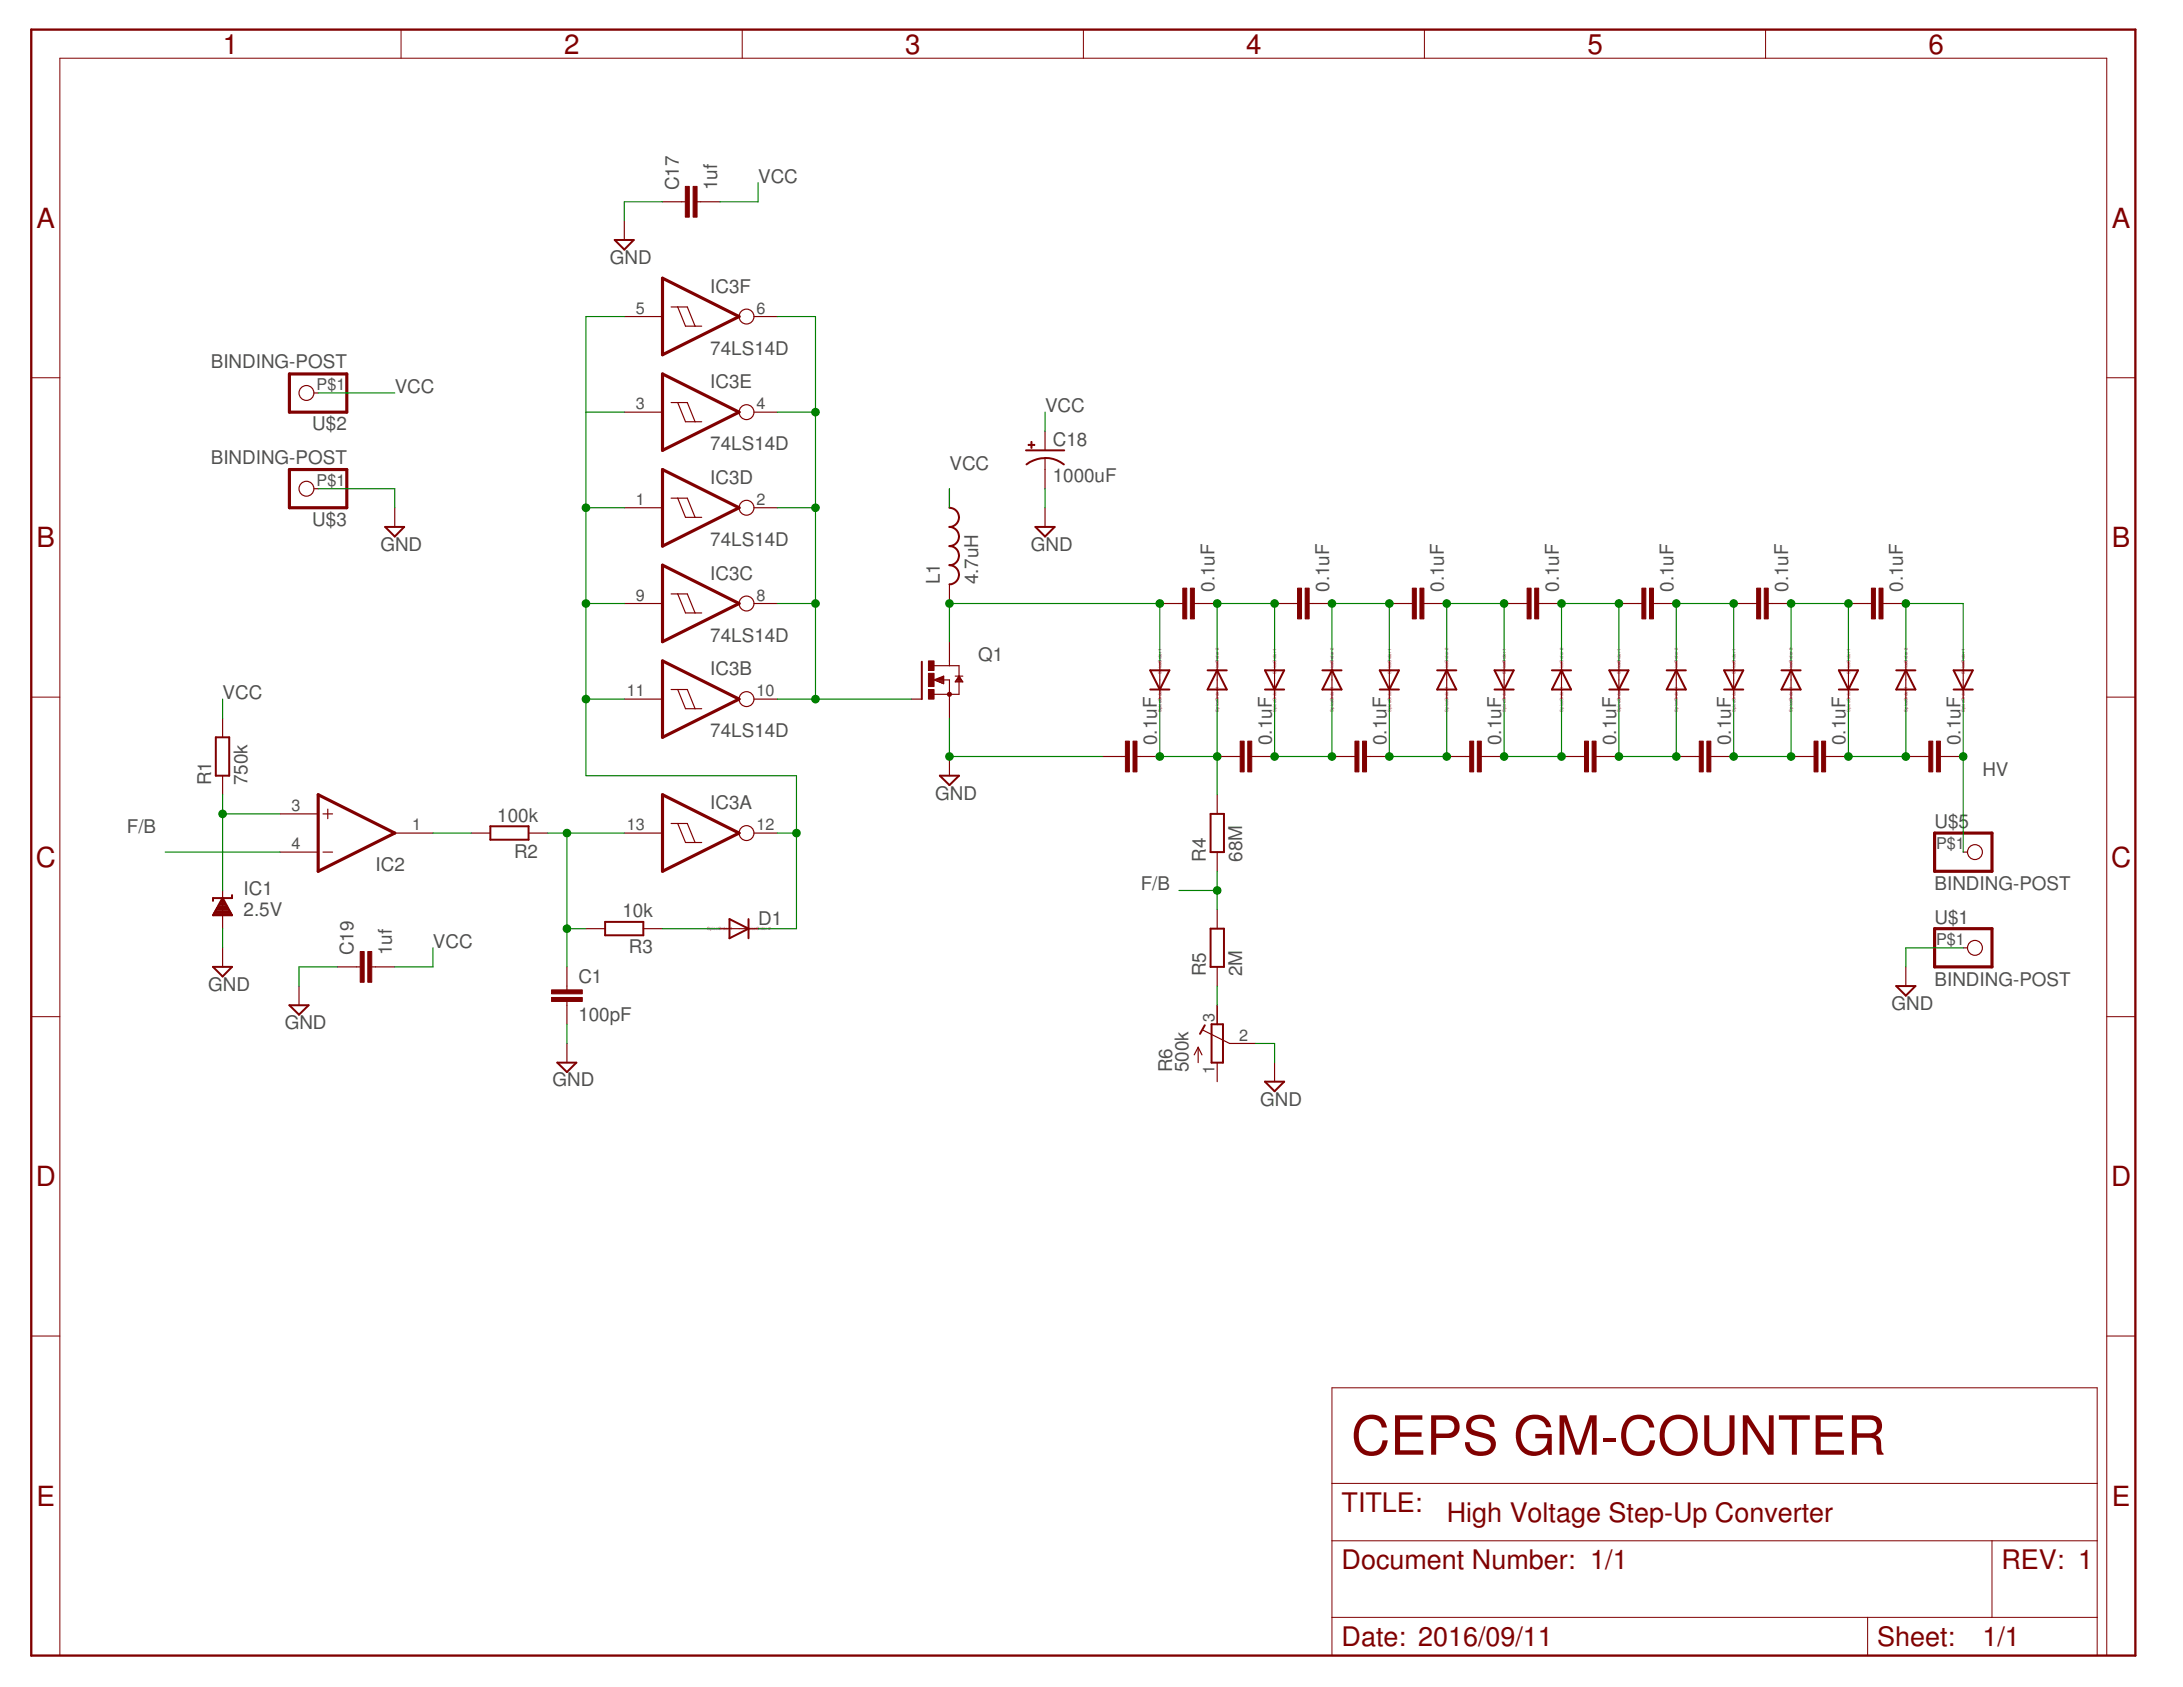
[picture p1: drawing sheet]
<svg xmlns="http://www.w3.org/2000/svg" width="279mm" height="216mm" viewBox="0 0 279 216" stroke-linecap="round" stroke-linejoin="round" font-family="sans-serif">
<defs><g id="words">
<text font-size="6.9" fill="#800000" x="172.9" y="186.2">CEPS GM-COUNTER</text>
<g font-size="3.6" fill="#800000">
<text x="28.5" y="6.9">1</text>
<text x="72.2" y="6.9">2</text>
<text x="115.9" y="6.9">3</text>
<text x="159.5" y="6.9">4</text>
<text x="203.2" y="6.9">5</text>
<text x="246.8" y="6.9">6</text>
<text x="4.7" y="29.1">A</text>
<text x="270.3" y="29.1">A</text>
<text x="4.7" y="70">B</text>
<text x="270.3" y="70">B</text>
<text x="4.6" y="110.9">C</text>
<text x="270.2" y="110.9">C</text>
<text x="4.6" y="151.8">D</text>
<text x="270.2" y="151.8">D</text>
<text x="4.7" y="192.7">E</text>
<text x="270.3" y="192.7">E</text>
</g>
<g font-size="3.5" fill="#800000">
<text x="171.7" y="193.5">TITLE:</text>
<text x="185.2" y="194.7">High Voltage Step-Up Converter</text>
<text x="171.7" y="200.9">Document Number: 1/1</text>
<text x="256.2" y="200.9">REV: 1</text>
<text x="171.7" y="210.7">Date: 2016/09/11</text>
<text x="240.3" y="210.7">Sheet:</text>
<text x="253.7" y="210.7">1/1</text>
</g>
<g font-size="2.4" fill="#505050">
<text x="97" y="23.4">VCC</text>
<text x="86.9" y="24.3" transform="rotate(-90 86.9 24.3)">C17</text>
<text x="91.8" y="24.3" transform="rotate(-90 91.8 24.3)">1uf</text>
<text x="78.1" y="33.8">GND</text>
<text x="90.9" y="37.4">IC3F</text>
<text x="27" y="47.1">BINDING-POST</text>
<text x="90.9" y="45.4">74LS14D</text>
<text x="50.5" y="50.3">VCC</text>
<text x="90.9" y="49.7">IC3E</text>
<text x="133.8" y="52.7">VCC</text>
<text x="27" y="59.4">BINDING-POST</text>
<text x="40" y="55.1">U$2</text>
<text x="90.9" y="57.6">74LS14D</text>
<text x="134.7" y="57">C18</text>
<text x="90.9" y="61.9">IC3D</text>
<text x="121.5" y="60.1">VCC</text>
<text x="134.7" y="61.7">1000uF</text>
<text x="40" y="67.3">U$3</text>
<text x="48.7" y="70.5">GND</text>
<text x="90.9" y="69.9">74LS14D</text>
<text x="131.9" y="70.5">GND</text>
<text x="90.9" y="74.2">IC3C</text>
<text x="120.3" y="74.8" transform="rotate(-90 120.3 74.8)">L1</text>
<text x="125.2" y="74.8" transform="rotate(-90 125.2 74.8)">4.7uH</text>
<text x="155.4" y="75.8" transform="rotate(-90 155.4 75.8)">0.1uF</text>
<text x="170.1" y="75.8" transform="rotate(-90 170.1 75.8)">0.1uF</text>
<text x="184.8" y="75.8" transform="rotate(-90 184.8 75.8)">0.1uF</text>
<text x="199.5" y="75.8" transform="rotate(-90 199.5 75.8)">0.1uF</text>
<text x="214.2" y="75.8" transform="rotate(-90 214.2 75.8)">0.1uF</text>
<text x="228.9" y="75.8" transform="rotate(-90 228.9 75.8)">0.1uF</text>
<text x="243.6" y="75.8" transform="rotate(-90 243.6 75.8)">0.1uF</text>
<text x="90.9" y="82.1">74LS14D</text>
<text x="28.5" y="89.5">VCC</text>
<text x="90.9" y="86.4">IC3B</text>
<text x="125.2" y="84.6">Q1</text>
<text x="90.9" y="94.4">74LS14D</text>
<text x="148.1" y="95.3" transform="rotate(-90 148.1 95.3)">0.1uF</text>
<text x="162.8" y="95.3" transform="rotate(-90 162.8 95.3)">0.1uF</text>
<text x="177.5" y="95.3" transform="rotate(-90 177.5 95.3)">0.1uF</text>
<text x="192.1" y="95.3" transform="rotate(-90 192.1 95.3)">0.1uF</text>
<text x="206.8" y="95.3" transform="rotate(-90 206.8 95.3)">0.1uF</text>
<text x="221.5" y="95.3" transform="rotate(-90 221.5 95.3)">0.1uF</text>
<text x="236.2" y="95.3" transform="rotate(-90 236.2 95.3)">0.1uF</text>
<text x="250.9" y="95.3" transform="rotate(-90 250.9 95.3)">0.1uF</text>
<text x="27" y="100.5" transform="rotate(-90 27 100.5)">R1</text>
<text x="31.7" y="100.5" transform="rotate(-90 31.7 100.5)">750k</text>
<text x="253.7" y="99.3">HV</text>
<text x="16.2" y="106.6">F/B</text>
<text x="63.7" y="105.1">100k</text>
<text x="90.9" y="103.5">IC3A</text>
<text x="119.7" y="102.3">GND</text>
<text x="247.6" y="106">U$5</text>
<text x="48.1" y="111.5">IC2</text>
<text x="65.8" y="109.8">R2</text>
<text x="146" y="114">F/B</text>
<text x="154.3" y="110.3" transform="rotate(-90 154.3 110.3)">R4</text>
<text x="159" y="110.3" transform="rotate(-90 159 110.3)">68M</text>
<text x="247.6" y="114">BINDING-POST</text>
<text x="31.2" y="117.3">2.5V</text>
<text x="31.2" y="114.6">IC1</text>
<text x="79.7" y="117.4">10k</text>
<text x="97" y="118.4">D1</text>
<text x="247.6" y="118.2">U$1</text>
<text x="45.3" y="122.3" transform="rotate(-90 45.3 122.3)">C19</text>
<text x="50.2" y="122.3" transform="rotate(-90 50.2 122.3)">1uf</text>
<text x="55.4" y="121.3">VCC</text>
<text x="74" y="125.8">C1</text>
<text x="80.5" y="122">R3</text>
<text x="154.3" y="125" transform="rotate(-90 154.3 125)">R5</text>
<text x="159" y="125" transform="rotate(-90 159 125)">2M</text>
<text x="26.6" y="126.8">GND</text>
<text x="36.4" y="131.7">GND</text>
<text x="74" y="130.7">100pF</text>
<text x="242.1" y="129.3">GND</text>
<text x="247.6" y="126.2">BINDING-POST</text>
<text x="150" y="137.2" transform="rotate(-90 150 137.2)">R6</text>
<text x="152.1" y="137.2" transform="rotate(-90 152.1 137.2)">500k</text>
<text x="70.7" y="139">GND</text>
<text x="161.3" y="141.5">GND</text>
</g>
<g font-size="2.1" fill="#505050">
<text x="81.4" y="40.2">5</text>
<text x="96.8" y="40.2">6</text>
<text x="40.5" y="50">P$1</text>
<text x="81.4" y="52.4">3</text>
<text x="96.8" y="52.4">4</text>
<text x="40.5" y="62.2">P$1</text>
<text x="81.4" y="64.6">1</text>
<text x="96.8" y="64.6">2</text>
<text x="81.4" y="76.9">9</text>
<text x="96.8" y="76.9">8</text>
<text x="80.2" y="89.1">11</text>
<text x="96.8" y="89.1">10</text>
<text x="37.3" y="103.8">3</text>
<text x="52.8" y="106.3">1</text>
<text x="80.2" y="106.3">13</text>
<text x="96.8" y="106.3">12</text>
<text x="37.3" y="108.7">4</text>
<text x="247.8" y="108.7">P$1</text>
<text x="247.8" y="121">P$1</text>
<text x="155.4" y="130.7" transform="rotate(-90 155.4 130.7)">3</text>
<text x="155.4" y="137.5" transform="rotate(-90 155.4 137.5)">1</text>
<text x="158.6" y="133.2">2</text>
</g>
<g font-size=".6" fill="#800080">
<text x="148.7" y="86.2" transform="rotate(-90 148.7 86.2)">SpiceOrder 1</text>
<text x="156" y="88.1" transform="rotate(-90 156 88.1)">1</text>
<text x="156" y="86.2" transform="rotate(-90 156 86.2)">SpiceOrder 2</text>
<text x="163.3" y="86.2" transform="rotate(-90 163.3 86.2)">SpiceOrder 1</text>
<text x="170.7" y="88.1" transform="rotate(-90 170.7 88.1)">1</text>
<text x="170.7" y="86.2" transform="rotate(-90 170.7 86.2)">SpiceOrder 2</text>
<text x="178" y="86.2" transform="rotate(-90 178 86.2)">SpiceOrder 1</text>
<text x="185.4" y="88.1" transform="rotate(-90 185.4 88.1)">1</text>
<text x="185.4" y="86.2" transform="rotate(-90 185.4 86.2)">SpiceOrder 2</text>
<text x="192.7" y="86.2" transform="rotate(-90 192.7 86.2)">SpiceOrder 1</text>
<text x="200.1" y="88.1" transform="rotate(-90 200.1 88.1)">1</text>
<text x="200.1" y="86.2" transform="rotate(-90 200.1 86.2)">SpiceOrder 2</text>
<text x="207.4" y="86.2" transform="rotate(-90 207.4 86.2)">SpiceOrder 1</text>
<text x="214.7" y="88.1" transform="rotate(-90 214.7 88.1)">1</text>
<text x="214.7" y="86.2" transform="rotate(-90 214.7 86.2)">SpiceOrder 2</text>
<text x="222.1" y="86.2" transform="rotate(-90 222.1 86.2)">SpiceOrder 1</text>
<text x="229.4" y="88.1" transform="rotate(-90 229.4 88.1)">1</text>
<text x="229.4" y="86.2" transform="rotate(-90 229.4 86.2)">SpiceOrder 2</text>
<text x="236.8" y="86.2" transform="rotate(-90 236.8 86.2)">SpiceOrder 1</text>
<text x="244.1" y="88.1" transform="rotate(-90 244.1 88.1)">1</text>
<text x="244.1" y="86.2" transform="rotate(-90 244.1 86.2)">SpiceOrder 2</text>
<text x="251.5" y="86.2" transform="rotate(-90 251.5 86.2)">SpiceOrder 1</text>
<text x="148.7" y="91.1" transform="rotate(-90 148.7 91.1)">SpiceOrder 2</text>
<text x="156" y="91.1" transform="rotate(-90 156 91.1)">SpiceOrder</text>
<text x="163.3" y="91.1" transform="rotate(-90 163.3 91.1)">SpiceOrder 2</text>
<text x="170.7" y="91.1" transform="rotate(-90 170.7 91.1)">SpiceOrder</text>
<text x="178" y="91.1" transform="rotate(-90 178 91.1)">SpiceOrder 2</text>
<text x="185.4" y="91.1" transform="rotate(-90 185.4 91.1)">SpiceOrder</text>
<text x="192.7" y="91.1" transform="rotate(-90 192.7 91.1)">SpiceOrder 2</text>
<text x="200.1" y="91.1" transform="rotate(-90 200.1 91.1)">SpiceOrder</text>
<text x="207.4" y="91.1" transform="rotate(-90 207.4 91.1)">SpiceOrder 2</text>
<text x="214.7" y="91.1" transform="rotate(-90 214.7 91.1)">SpiceOrder</text>
<text x="222.1" y="91.1" transform="rotate(-90 222.1 91.1)">SpiceOrder 2</text>
<text x="229.4" y="91.1" transform="rotate(-90 229.4 91.1)">SpiceOrder</text>
<text x="236.8" y="91.1" transform="rotate(-90 236.8 91.1)">SpiceOrder 2</text>
<text x="244.1" y="91.1" transform="rotate(-90 244.1 91.1)">SpiceOrder</text>
<text x="251.5" y="91.1" transform="rotate(-90 251.5 91.1)">SpiceOrder 2</text>
<text x="90.5" y="119">SpiceOrder</text>
<text x="93.5" y="119">1</text>
<text x="95.4" y="119">SpiceOrder 2</text>
</g>
</g></defs>
<g fill="none" stroke="#800000" stroke-width=".25">
<path d="M78.7 30.7h2.4l-1.2 1.2zM131.3 57.6h4.9M131.4 59.4a3.9 3.9 0 0 1 4.8 0M49.3 67.4h2.4l-1.2 1.3zM121.5 65a1.23 1.23 0 0 1 1.2 1.2 1.23 1.23 0 0 1-1.2 1.2 1.23 1.23 0 0 1 1.2 1.3 1.23 1.23 0 0 1-1.2 1.2 1.22 1.22 0 0 1 1.2 1.2 1.22 1.22 0 0 1-1.2 1.2 1.23 1.23 0 0 1 1.2 1.3 1.23 1.23 0 0 1-1.2 1.2M132.5 67.4h2.5l-1.2 1.3zM27.6 94.4h1.7v4.9h-1.7zM118 84.7v4.8M120.3 99.3h2.4l-1.2 1.2zM147.2 85.8h2.5l-1.3 2.4zM147.2 88.2h2.5M154.6 85.8h2.4"/>
<path d="M155.8 85.8l1.2 2.4h-2.4zM161.9 88.2h2.5M161.9 85.8h2.5l-1.3 2.4zM169.2 85.8h2.5M170.5 85.8l1.2 2.4h-2.5zM176.6 88.2h2.4M176.6 85.8h2.4l-1.2 2.4zM183.9 85.8h2.5M185.2 85.8l1.2 2.4h-2.5zM191.3 88.2h2.4M191.3 85.8h2.4l-1.2 2.4zM198.6 85.8h2.5"/>
<path d="M199.9 85.8l1.2 2.4h-2.5zM206 88.2h2.4M206 85.8h2.4l-1.2 2.4zM213.3 85.8h2.5M214.5 85.8l1.3 2.4h-2.5zM220.7 88.2h2.4M220.7 85.8h2.4l-1.2 2.4zM228 85.8h2.5M229.2 85.8l1.3 2.4h-2.5zM235.4 88.2h2.4M235.4 85.8h2.4l-1.2 2.4zM242.7 85.8h2.5"/>
<path d="M243.9 85.8l1.3 2.4h-2.5zM250 88.2h2.5M250 85.8h2.5l-1.2 2.4zM27.3 117.1h2.4M27.4 116.8h2.1M27.5 116.6h1.9M27.6 116.4h1.7M27.8 116.2h1.4M27.9 116h1.2M28 115.8h1M28.1 115.6h.7M28.2 115.4h.5"/>
<path d="M28.4 115.1h.2M28.5 114.9l1.2 2.2h-2.4zM29.7 114.6v.3h-2.4v.4M62.8 105.7h4.8v1.8h-4.8zM77.4 118h4.9v1.7h-4.9zM93.4 117.6l2.4 1.3-2.4 1.2zM95.8 117.6v2.5M154.9 118.9h1.8v4.8h-1.8zM154.9 104.2h1.8v4.9h-1.8zM27.3 123.7h2.4l-1.2 1.3zM37 128.7h2.5l-1.2 1.2zM71.3 136h2.5l-1.2 1.2z"/>
<path d="M154.2 131.2l-.6 1.1M155.1 131.1h1.4v4.9h-1.4zM161.9 138.4h2.5l-1.3 1.3zM242.7 126.2h2.5l-1.3 1.2z"/>
</g>
<g fill="none" stroke="#800000" stroke-width=".15">
<path d="M79.9 28.3v2.4M84.8 25.8h2.9M85.9 39.3h2.1l1 2.4M86.7 39.3l1 2.4h2.1M89.2 25.8h2.9M40.2 50.3h.5M79.9 52.7h4.9M79.9 40.5h4.9M85.9 51.5h2.1l1 2.5M86.7 51.5l1 2.5h2.1M96.5 52.7h3M96.5 40.5h3"/>
<path d="M133.8 55.2v2.4M133.8 58.6v3.9M40.2 62.5h.5M50.5 65v2.4M79.9 77.2h4.9M79.9 65h4.9M85.9 76h2.1l1 2.4M85.9 63.8h2.1l1 2.4M86.7 76l1 2.4h2.1M86.7 63.8l1 2.4h2.1M96.5 77.2h3M96.5 65h3"/>
<path d="M121.5 62.5v2.5M121.5 74.8v2.4M133.8 65v2.4M148.4 77.2h3M152.8 77.2h3M163.1 77.2h3M167.5 77.2h3M177.8 77.2h3M182.2 77.2h3M192.5 77.2h3M196.9 77.2h3M207.2 77.2h2.9"/>
<path d="M211.6 77.2h2.9M221.9 77.2h2.9M226.3 77.2h2.9M236.6 77.2h2.9M241 77.2h2.9M28.5 91.9v2.5M28.5 99.3v2.4M79.9 89.5h4.9M85.9 88.2h2.1l1 2.5M86.7 88.2l1 2.5h2.1M96.5 89.5h3M116.6 89.5h1.4"/>
<path d="M119.5 87l1.3-.5v1zM119.6 85.2h3.1v1.3M119.7 87.1h1.1M119.7 87h1.1M120 87.2h.8M120 86.8h.8M120.2 87.3h.6M120.3 86.7h.5M120.5 87.4h.3M120.6 86.6h.2M120.6 87h.9v4.9M121.5 82.1v3.1"/>
<path d="M121.5 96.8v2.5M122.3 86.5h.9M122.3 87.2h.9M122.4 87.1h.7M122.5 87h.5M122.5 86.8h.4M122.6 86.7h.3M122.7 86.6h.1M122.7 87.1v1.8h-3.2M122.7 86.5l.5 .8h-.9zM141.1 96.8h2.9M145.5 96.8h2.9"/>
<path d="M148.4 84.6v4.9M155.8 96.8h2.9M155.8 84.6v4.9M160.2 96.8h2.9M163.1 84.6v4.9M170.5 96.8h2.9M170.5 84.6v4.9M174.9 96.8h2.9M177.8 84.6v4.9M185.2 96.8h2.9M185.2 84.6v4.9M189.6 96.8h2.9"/>
<path d="M192.5 84.6v4.9M199.9 96.8h2.9M199.9 84.6v4.9M204.3 96.8h2.9M207.2 84.6v4.9M214.5 96.8h3M214.5 84.6v4.9M218.9 96.8h3M221.9 84.6v4.9M229.2 96.8h3M229.2 84.6v4.9M233.6 96.8h3"/>
<path d="M236.6 84.6v4.9M243.9 96.8h3M243.9 84.6v4.9M248.3 96.8h3M251.3 84.6v4.9M28.5 114v4.9M35.8 104.2h4.9M35.8 109.1h4.9M41.3 104.2h1.3M41.3 109.1h1.3M42 103.5v1.3M50.5 106.6h4.9"/>
<path d="M60.3 106.6h2.5M67.6 106.6h2.5M75 118.9h2.4M79.9 106.6h4.9M82.3 118.9h2.5M85.9 105.4h2.1l1 2.4M86.7 105.4l1 2.4h2.1M92.1 118.9h4.9M96.5 106.6h3M155.8 101.7v2.5M155.8 109.1v2.4M155.8 116.4v2.5"/>
<path d="M251.3 109.1h.5M28.5 121.3v2.4M38.3 126.2v2.5M43.2 123.7h2.9M47.6 123.7h2.9M72.6 123.7v3M72.6 128.1v3M72.6 133.5v2.5M153.4 134v2M153.4 134l-.6 1M153.4 134l.4 1M154 131.8l3.4 1.7h3.3"/>
<path d="M155.8 123.7v2.5M155.8 128.7v2.4M155.8 136v2.4M163.1 136v2.4M243.9 123.7v2.5M251.3 121.3h.5"/>
<circle cx="39.2" cy="50.3" r=".95"/>
<circle cx="95.5" cy="40.5" r=".95"/>
<circle cx="95.5" cy="52.7" r=".95"/>
<circle cx="39.2" cy="62.5" r=".95"/>
<circle cx="95.5" cy="65" r=".95"/>
<circle cx="95.5" cy="77.2" r=".95"/>
<circle cx="95.5" cy="89.5" r=".95"/>
<circle cx="95.5" cy="106.6" r=".95"/>
<circle cx="252.8" cy="109.1" r=".95"/>
<circle cx="252.8" cy="121.3" r=".95"/>
</g>
<g fill="#800000" stroke="#800000" stroke-width=".13">
<path d="M70.6 127.7h3.9v.5h-3.9z"/>
<path d="M70.6 126.7h3.9v.5h-3.9z"/>
<path d="M118.8 88.2h.7v1.3h-.7z"/>
<path d="M118.8 84.6h.7v1.2h-.7z"/>
<path d="M118.8 86.2h.7v1.7h-.7z"/>
<path d="M145 94.8h.5v4h-.5z"/>
<path d="M144 94.8h.5v4h-.5z"/>
<path d="M152.4 75.3h.5v3.9h-.5z"/>
<path d="M151.4 75.3h.5v3.9h-.5z"/>
<path d="M159.7 94.8h.5v4h-.5z"/>
<path d="M158.7 94.8h.5v4h-.5z"/>
<path d="M167 75.3h.6v3.9h-.6z"/>
<path d="M166.1 75.3h.5v3.9h-.5z"/>
<path d="M174.4 94.8h.5v4h-.5z"/>
<path d="M173.4 94.8h.5v4h-.5z"/>
<path d="M181.7 75.3h.5v3.9h-.5z"/>
<path d="M180.8 75.3h.5v3.9h-.5z"/>
<path d="M189.1 94.8h.5v4h-.5z"/>
<path d="M188.1 94.8h.5v4h-.5z"/>
<path d="M196.4 75.3h.5v3.9h-.5z"/>
<path d="M195.5 75.3h.5v3.9h-.5z"/>
<path d="M203.8 94.8h.5v4h-.5z"/>
<path d="M202.8 94.8h.5v4h-.5z"/>
<path d="M211.1 75.3h.5v3.9h-.5z"/>
<path d="M210.1 75.3h.6v3.9h-.6z"/>
<path d="M218.5 94.8h.5v4h-.5z"/>
<path d="M217.5 94.8h.5v4h-.5z"/>
<path d="M225.8 75.3h.5v3.9h-.5z"/>
<path d="M224.8 75.3h.5v3.9h-.5z"/>
<path d="M233.2 94.8h.5v4h-.5z"/>
<path d="M232.2 94.8h.5v4h-.5z"/>
<path d="M240.5 75.3h.5v3.9h-.5z"/>
<path d="M239.5 75.3h.5v3.9h-.5z"/>
<path d="M247.8 94.8h.5v4h-.5z"/>
<path d="M246.9 94.8h.5v4h-.5z"/>
<path d="M88.7 23.9h.5v3.9h-.5z"/>
<path d="M87.7 23.9h.5v3.9h-.5z"/>
<path d="M131.6 56.9h.8v.1h-.8z"/>
<path d="M132 56.5h.1v.9h-.1z"/>
<path d="M47.1 121.8h.5v3.9h-.5z"/>
<path d="M46.1 121.8h.5v3.9h-.5z"/>
</g>
<g fill="none" stroke="#800000" stroke-width=".4">
<path d="M84.8 35.6l9.8 4.9-9.8 4.9zM37 47.9h7.4v4.8h-7.4zM84.8 47.9l9.8 4.8-9.8 4.9zM37 60.1h7.4v4.9h-7.4zM84.8 60.1l9.8 4.9-9.8 4.9zM84.8 72.3l9.8 4.9-9.8 4.9zM84.8 84.6l9.8 4.9-9.8 4.9zM40.7 101.7l9.8 4.9-9.8 4.9zM84.8 101.7l9.8 4.9-9.8 4.9zM247.6 106.6h7.4v4.9h-7.4zM247.6 118.9h7.4v4.8h-7.4z"/>
<circle cx="121.5" cy="88.9" r=".13"/>
</g>
<path d="M4 3.8h269.3v208.1h-269.3z" fill="none" stroke="#800000" stroke-width=".3"/>
<g fill="none" stroke="#800000" stroke-width=".13">
<path d="M51.3 3.8v3.7M95 3.8v3.7M138.7 3.8v3.7M182.3 3.8v3.7M226 3.8v3.7M4 48.3h3.7M269.6 48.3h3.7M4 89.2h3.7M269.6 89.2h3.7M4 130.1h3.7M269.6 130.1h3.7M4 171h3.7"/>
<path d="M170.5 177.6h97.9v34.3h-97.9zM269.6 171h3.7M170.5 197.2h97.9M170.5 189.8h97.9M255 197.2v9.8M7.7 211.9v-204.4h261.9v204.4M170.5 207h97.9M239 207v4.9"/>
</g>
<g fill="none" stroke="#008000" stroke-width=".15">
<path d="M84.8 25.8h-4.9v2.5M97 23.4v2.4h-4.9M40.7 50.3h9.8M75 52.7h4.9M79.9 40.5h-4.9v58.8h26.9v19.6h-4.9M99.5 40.5h4.9v49M99.5 52.7h4.9M133.8 52.7v2.5M40.7 62.5h9.8v2.5M75 65h4.9M75 77.2h4.9M99.5 65h4.9"/>
<path d="M99.5 77.2h4.9M121.5 62.5v2.5M133.8 62.5v2.5M28.5 89.5v2.4M75 89.5h4.9M99.5 89.5h17.1M121.5 82.1v-4.9h26.9v7.4M121.5 91.9v4.9h19.6M148.4 89.5v7.3h7.4M155.8 84.6v-7.4h7.3v7.4M155.8 89.5v12.2M163.1 89.5v7.3h7.4v-7.3"/>
<path d="M170.5 84.6v-7.4h7.3v7.4M177.8 89.5v7.3h7.4v-7.3M185.2 84.6v-7.4h7.3v7.4M192.5 89.5v7.3h7.4v-7.3M199.9 84.6v-7.4h7.3v7.4M207.2 89.5v7.3h7.3v-7.3M214.5 84.6v-7.4h7.4v7.4M221.9 89.5v7.3h7.3v-7.3M229.2 84.6v-7.4h7.4v7.4M236.6 89.5v7.3h7.3v-7.3M243.9 84.6v-7.4h7.4v7.4M251.3 89.5v19.6"/>
<path d="M21.1 109.1h14.7M28.5 101.7v12.3M28.5 118.9v2.4M28.5 104.2h7.3M55.4 106.6h4.9M70.1 106.6h9.8M72.6 106.6v17.1M72.6 118.9h2.4M84.8 118.9h7.3M99.5 106.6h2.4M150.9 114h4.9M155.8 111.5v4.9"/>
<path d="M43.2 123.7h-4.9v2.5M55.4 121.3v2.4h-4.9M72.6 131.1v2.4M155.8 126.2v2.5M160.7 133.5h2.4v2.5M251.3 121.3h-7.4v2.4"/>
</g>
<g fill="#008000" stroke="#008000" stroke-width=".13">
<circle cx="121.5" cy="96.8" r=".49"/>
<circle cx="28.5" cy="104.2" r=".49"/>
<circle cx="72.6" cy="118.9" r=".49"/>
<circle cx="72.6" cy="106.6" r=".49"/>
<circle cx="75" cy="65" r=".49"/>
<circle cx="75" cy="77.2" r=".49"/>
<circle cx="75" cy="89.5" r=".49"/>
<circle cx="101.9" cy="106.6" r=".49"/>
<circle cx="104.4" cy="52.7" r=".49"/>
<circle cx="104.4" cy="65" r=".49"/>
<circle cx="104.4" cy="77.2" r=".49"/>
<circle cx="104.4" cy="89.5" r=".49"/>
<circle cx="155.8" cy="114" r=".49"/>
<circle cx="148.4" cy="96.8" r=".49"/>
<circle cx="155.8" cy="96.8" r=".49"/>
<circle cx="163.1" cy="96.8" r=".49"/>
<circle cx="170.5" cy="96.8" r=".49"/>
<circle cx="155.8" cy="77.2" r=".49"/>
<circle cx="163.1" cy="77.2" r=".49"/>
<circle cx="170.5" cy="77.2" r=".49"/>
<circle cx="177.8" cy="77.2" r=".49"/>
<circle cx="177.8" cy="96.8" r=".49"/>
<circle cx="185.2" cy="96.8" r=".49"/>
<circle cx="185.2" cy="77.2" r=".49"/>
<circle cx="192.5" cy="77.2" r=".49"/>
<circle cx="192.5" cy="96.8" r=".49"/>
<circle cx="199.9" cy="96.8" r=".49"/>
<circle cx="207.2" cy="77.2" r=".49"/>
<circle cx="199.9" cy="77.2" r=".49"/>
<circle cx="221.9" cy="77.2" r=".49"/>
<circle cx="214.5" cy="77.2" r=".49"/>
<circle cx="236.6" cy="77.2" r=".49"/>
<circle cx="229.2" cy="77.2" r=".49"/>
<circle cx="243.9" cy="77.2" r=".49"/>
<circle cx="251.3" cy="96.8" r=".49"/>
<circle cx="243.9" cy="96.8" r=".49"/>
<circle cx="236.6" cy="96.8" r=".49"/>
<circle cx="229.2" cy="96.8" r=".49"/>
<circle cx="221.9" cy="96.8" r=".49"/>
<circle cx="214.5" cy="96.8" r=".49"/>
<circle cx="207.2" cy="96.8" r=".49"/>
<circle cx="121.5" cy="77.2" r=".49"/>
<circle cx="148.4" cy="77.2" r=".49"/>
</g>
<use href="#words"/>
</svg>
